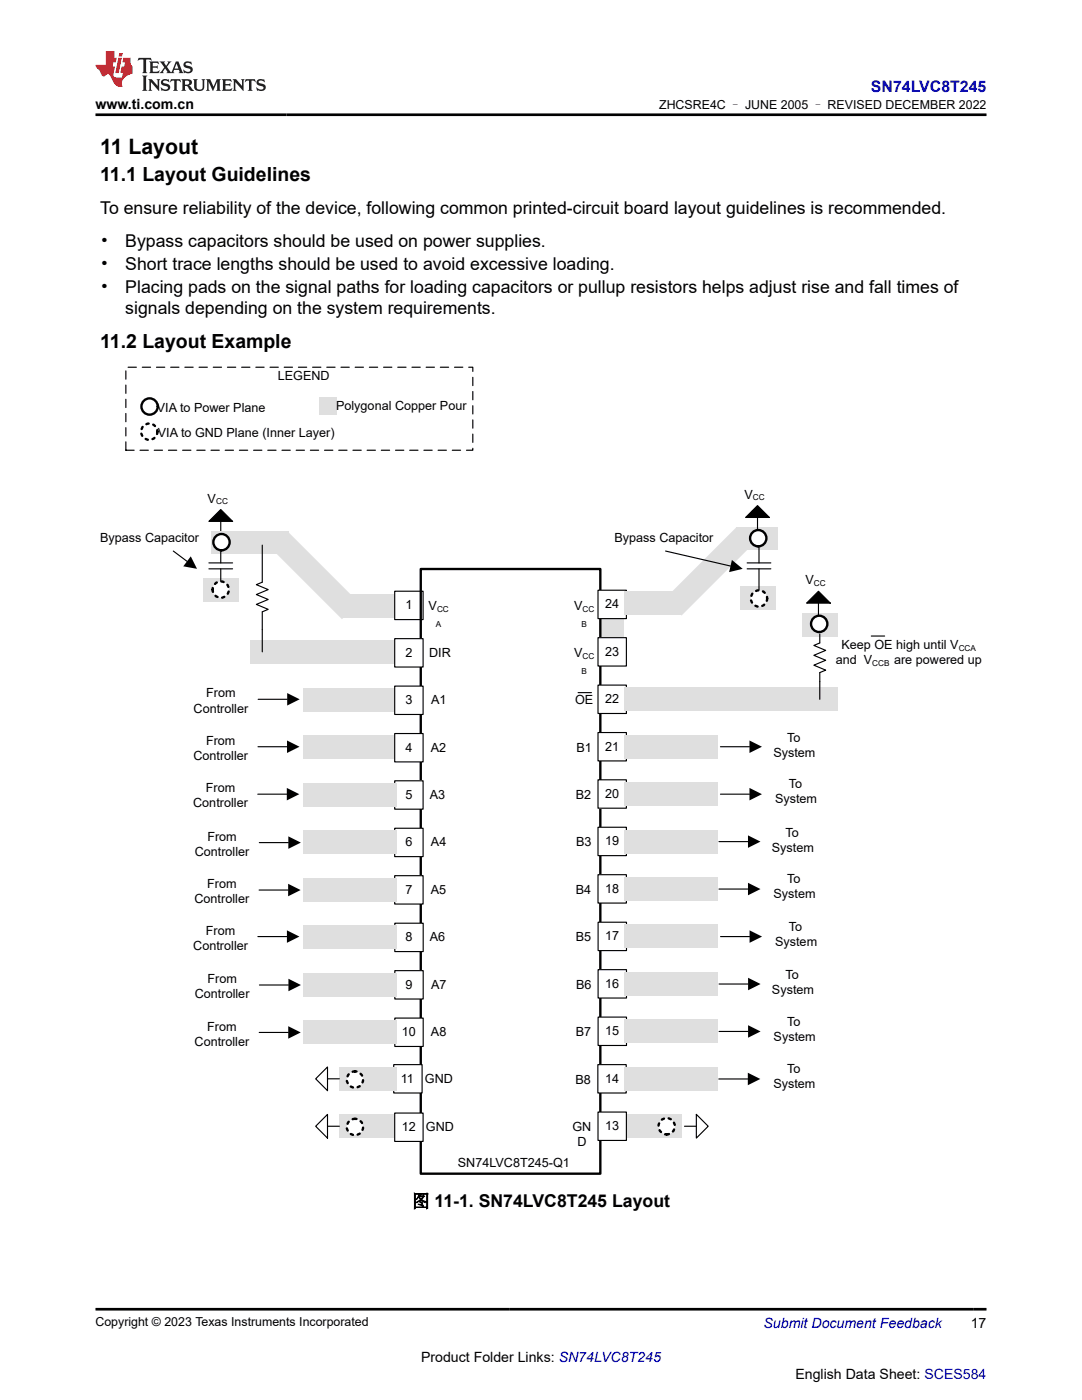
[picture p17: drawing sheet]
<svg xmlns="http://www.w3.org/2000/svg" width="216mm" height="279mm" viewBox="0 0 216 279" stroke-linecap="round" stroke-linejoin="round" font-family="sans-serif">
<defs><g id="words">
<text font-size="4.2" x="20" y="30.7">11 Layout</text>
<g font-size="3.9">
<text x="20" y="36.1">11.1 Layout Guidelines</text>
<text x="20" y="69.4">11.2 Layout Example</text>
</g>
<g font-size="3.5">
<text x="20" y="42.6">To ensure reliability of the device, following common printed-circuit board layout guidelines is recommended.</text>
<text x="20" y="49.3">•</text>
<text x="20" y="53.9">•</text>
<text x="25" y="49.3">Bypass capacitors should be used on power supplies.</text>
<text x="25" y="53.9">Short trace lengths should be used to avoid excessive loading.</text>
<text x="20" y="58.5">•</text>
<text x="25" y="58.5">Placing pads on the signal paths for loading capacitors or pullup resistors helps adjust rise and fall times of</text>
<text x="25" y="62.7">signals depending on the system requirements.</text>
<text x="82.2" y="240.9">图 11-1. SN74LVC8T245 Layout</text>
</g>
<text font-size="3.2" fill="#00f" x="173.8" y="18.3">SN74LVC8T245</text>
<g font-size="2.8">
<text x="19" y="21.7">www.ti.com.cn</text>
<text x="193.7" y="265">17</text>
<text x="84" y="271.9">Product Folder Links: SN74LVC8T245</text>
<text x="158.7" y="275.3">English Data Sheet: SCES584</text>
</g>
<text font-size="2.8" fill="#00f" x="152.4" y="265">Submit Document Feedback</text>
<g font-size="2.5">
<text x="131.5" y="21.8">ZHCSRE4C – JUNE 2005 – REVISED DECEMBER 2022</text>
<text x="55.4" y="75.9">LEGEND</text>
<text x="31.3" y="82.2">VIA to Power Plane</text>
<text x="67.1" y="81.8">Polygonal Copper Pour</text>
<text x="31.5" y="87.2">VIA to GND Plane (Inner Layer)</text>
<text x="41.4" y="100.3">V</text>
<text x="148.5" y="99.5">V</text>
<text x="20" y="108.2">Bypass Capacitor</text>
<text x="122.6" y="108.2">Bypass Capacitor</text>
<text x="160.7" y="116.6">V</text>
<text x="80.9" y="121.6">1</text>
<text x="85.5" y="121.8">V</text>
<text x="114.5" y="121.8">V</text>
<text x="120.8" y="121.4">24</text>
<text x="80.9" y="131">2</text>
<text x="85.6" y="131.1">DIR</text>
<text x="114.5" y="131.1">V</text>
<text x="120.8" y="130.8">23</text>
<text x="167.9" y="129.5">Keep OE high until V</text>
<text x="166.8" y="132.5">and V</text>
<text x="178.4" y="132.5">are powered up</text>
<text x="38.6" y="142.2">Controller</text>
<text x="41.1" y="139.2">From</text>
<text x="80.9" y="140.5">3</text>
<text x="86" y="140.6">A1</text>
<text x="114.8" y="140.6">OE</text>
<text x="120.8" y="140.3">22</text>
<text x="41.1" y="148.6">From</text>
<text x="80.9" y="150">4</text>
<text x="120.8" y="149.8">21</text>
<text x="157" y="148.1">To</text>
<text x="38.6" y="151.7">Controller</text>
<text x="86" y="150">A2</text>
<text x="115" y="150">B1</text>
<text x="154.3" y="151.1">System</text>
<text x="38.6" y="161.1">Controller</text>
<text x="41.1" y="158.1">From</text>
<text x="80.9" y="159.4">5</text>
<text x="85.8" y="159.5">A3</text>
<text x="114.9" y="159.5">B2</text>
<text x="120.8" y="159.2">20</text>
<text x="154.6" y="160.3">System</text>
<text x="157.4" y="157.3">To</text>
<text x="41.4" y="167.8">From</text>
<text x="156.7" y="167">To</text>
<text x="38.9" y="170.8">Controller</text>
<text x="80.9" y="168.9">6</text>
<text x="86" y="168.9">A4</text>
<text x="115" y="168.9">B3</text>
<text x="120.8" y="168.7">19</text>
<text x="154" y="170">System</text>
<text x="41.3" y="177.2">From</text>
<text x="80.9" y="178.3">7</text>
<text x="86" y="178.4">A5</text>
<text x="114.9" y="178.4">B4</text>
<text x="120.8" y="178.2">18</text>
<text x="154.4" y="179.3">System</text>
<text x="157.1" y="176.3">To</text>
<text x="38.8" y="180.3">Controller</text>
<text x="157.4" y="185.7">To</text>
<text x="38.6" y="189.6">Controller</text>
<text x="41.1" y="186.5">From</text>
<text x="80.9" y="187.8">8</text>
<text x="85.8" y="187.9">A6</text>
<text x="114.9" y="187.9">B5</text>
<text x="120.8" y="187.6">17</text>
<text x="154.7" y="188.8">System</text>
<text x="41.4" y="196.2">From</text>
<text x="80.9" y="197.3">9</text>
<text x="86" y="197.4">A7</text>
<text x="115" y="197.4">B6</text>
<text x="120.8" y="197.1">16</text>
<text x="156.8" y="195.4">To</text>
<text x="38.9" y="199.2">Controller</text>
<text x="154" y="198.4">System</text>
<text x="38.8" y="208.7">Controller</text>
<text x="41.4" y="205.7">From</text>
<text x="80.2" y="206.8">10</text>
<text x="86" y="206.8">A8</text>
<text x="114.9" y="206.8">B7</text>
<text x="120.8" y="206.6">15</text>
<text x="154.4" y="207.7">System</text>
<text x="157.1" y="204.7">To</text>
<text x="157" y="214.2">To</text>
<text x="80" y="216.1">11</text>
<text x="84.8" y="216.1">GND</text>
<text x="114.8" y="216.3">B8</text>
<text x="120.7" y="216.1">14</text>
<text x="154.3" y="217.2">System</text>
<text x="80.2" y="225.7">12</text>
<text x="85" y="225.8">GND</text>
<text x="114.2" y="225.8">GN</text>
<text x="120.8" y="225.5">13</text>
<text x="91.4" y="232.9">SN74LVC8T245-Q1</text>
<text x="115.2" y="228.8">D</text>
<text x="19" y="264.7">Copyright © 2023 Texas Instruments Incorporated</text>
</g>
<g font-size="1.6">
<text x="43.1" y="100.7">CC</text>
<text x="150.2" y="99.9">CC</text>
<text x="42.9" y="103.7">A</text>
<text x="150" y="102.9">B</text>
<text x="162.4" y="117">CC</text>
<text x="87" y="125.2">A</text>
<text x="87.2" y="122.2">CC</text>
<text x="116" y="125.2">B</text>
<text x="116.2" y="122.2">CC</text>
<text x="162.2" y="120">A</text>
<text x="116.2" y="131.4">CC</text>
<text x="191.3" y="129.9">CCA</text>
<text x="116" y="134.5">B</text>
<text x="174" y="132.9">CCB</text>
</g>
</g></defs>
<path d="M60.7 137.3h18.5v4.8h-18.5z" fill-rule="evenodd" fill="#dfdfdf"/>
<path d="M51.5 139.6h5.8" fill="none" stroke="#000" stroke-width=".23"/>
<path d="M57.3 138.3l2.5 1.3-2.5 1.2z" fill="#000"/>
<g fill="#dfdfdf">
<path d="M40.5 115.3h7.1v4.7h-7.1z" fill-rule="evenodd"/>
<path d="M60.6 146.8h18.6v4.7h-18.6z" fill-rule="evenodd"/>
<path d="M68.2 118.7h11.5v4.7h-11.5z" fill-rule="evenodd"/>
<path d="M147.6 117.1h7.1v4.7h-7.1z" fill-rule="evenodd"/>
<path d="M67.6 222.4h11.5v4.7h-11.5z" fill-rule="evenodd"/>
<path d="M50 127.7h33.7v4.8h-33.7z" fill-rule="evenodd"/>
<path d="M119.8 118.3h4.7v14.2h-4.7z" fill-rule="evenodd"/>
</g>
<path d="M78.8 118h5.6v5.7h-5.6z" fill-rule="evenodd" fill="#fff"/>
<path d="M78.8 118h5.6v5.7h-5.6z" fill="none" stroke="#000" stroke-width=".23"/>
<path d="M84 113.6h35.8v120.6h-35.8z" fill="none" stroke="#000" stroke-width=".47"/>
<path d="M78.8 127.5h5.6v5.6h-5.6z" fill-rule="evenodd" fill="#fff"/>
<path d="M78.8 127.5h5.6v5.6h-5.6z" fill="none" stroke="#000" stroke-width=".23"/>
<path d="M78.8 136.9h5.6v5.7h-5.6z" fill-rule="evenodd" fill="#fff"/>
<path d="M78.8 136.9h5.6v5.7h-5.6z" fill="none" stroke="#000" stroke-width=".23"/>
<path d="M78.8 146.4h5.6v5.7h-5.6z" fill-rule="evenodd" fill="#fff"/>
<path d="M78.8 146.4h5.6v5.7h-5.6z" fill="none" stroke="#000" stroke-width=".23"/>
<path d="M119.3 117.8h5.7v5.7h-5.7z" fill-rule="evenodd" fill="#fff"/>
<path d="M119.3 117.8h5.7v5.7h-5.7z" fill="none" stroke="#000" stroke-width=".23"/>
<circle cx="29.8" cy="81.1" r="1.63" fill="#fff"/>
<circle cx="29.8" cy="81.1" r="1.63" fill="none" stroke="#000" stroke-width=".47"/>
<circle cx="29.8" cy="86.2" r="1.63" fill="#fff"/>
<path d="M31.4 86.2a1.63 1.63 0 0 1-2.3 1.4 1.63 1.63 0 0 1-.4-2.7 1.63 1.63 0 0 1 2.7 .8v.5" fill="none" stroke="#000" stroke-width=".47" stroke-dasharray=".5 .9"/>
<path d="M63.6 79.2h3.5v3.6h-3.5z" fill-rule="evenodd" fill="#dfdfdf"/>
<path d="M25.1 73.3h69.2v16.6h-69.2z" fill="none" stroke="#000" stroke-width=".24" stroke-dasharray="1.7 1.2"/>
<path d="M34.6 110l2.7 2" fill="none" stroke="#000" stroke-width=".23"/>
<path d="M38.1 111l1.2 2.5-2.7-.5z" fill="#000"/>
<path d="M119.3 127.3h5.7v5.6h-5.7z" fill-rule="evenodd" fill="#fff"/>
<path d="M119.3 127.3h5.7v5.6h-5.7z" fill="none" stroke="#000" stroke-width=".23"/>
<path d="M119.3 136.7h5.7v5.7h-5.7z" fill-rule="evenodd" fill="#fff"/>
<path d="M119.3 136.7h5.7v5.7h-5.7z" fill="none" stroke="#000" stroke-width=".23"/>
<path d="M119.3 146.2h5.7v5.7h-5.7z" fill-rule="evenodd" fill="#fff"/>
<path d="M119.3 146.2h5.7v5.7h-5.7z" fill="none" stroke="#000" stroke-width=".23"/>
<g fill="#dfdfdf">
<path d="M124.6 222.4h11.5v4.7h-11.5z" fill-rule="evenodd"/>
<path d="M124.5 118.1h11.5v4.7h-11.5z" fill-rule="evenodd"/>
<path d="M132.7 119.5l14.2-14.2 3.3 3.3-14.2 14.2z" fill-rule="evenodd"/>
<path d="M146.9 105.3h8.2v4.4h-8.2z" fill-rule="evenodd"/>
</g>
<path d="M149.1 113.5h4.7M149.1 112.3h4.7M151.4 108.8v3.5M151.4 113.5v4.2" fill="none" stroke="#000" stroke-width=".23"/>
<circle cx="151.4" cy="119.4" r="1.63" fill="#fff"/>
<path d="M153.1 119.4a1.63 1.63 0 0 1-2.3 1.5 1.63 1.63 0 0 1-.4-2.7 1.63 1.63 0 0 1 2.6 .8l.1 .4" fill="none" stroke="#000" stroke-width=".47" stroke-dasharray=".5 .9"/>
<path d="M41.7 104.1l2.4-2.4 2.3 2.4zM44.1 104.1v2.3M132.8 110l13 3M51.5 149h5.8" fill="none" stroke="#000" stroke-width=".23"/>
<path d="M41.7 104.1l2.4-2.4 2.3 2.4zM146 111.7l2.2 1.8-2.7 .7zM57.3 147.8l2.5 1.2-2.5 1.3z" fill="#000"/>
<g fill="#dfdfdf">
<path d="M57.4 106l14.2 14.2-3.4 3.4-14.2-14.2z" fill-rule="evenodd"/>
<path d="M42.2 106.2h15.4v4.4h-15.4z" fill-rule="evenodd"/>
</g>
<path d="M41.7 113.5h4.7M41.7 112.3h4.7M44 108.8v3.5M44 113.5v4.2" fill="none" stroke="#000" stroke-width=".23"/>
<circle cx="44" cy="117.7" r="1.63" fill="#fff"/>
<path d="M42.4 117.7a1.63 1.63 0 0 0 2.3 1.4 1.63 1.63 0 0 0 .4-2.7 1.63 1.63 0 0 0-2.6 .8l-.1 .5" fill="none" stroke="#000" stroke-width=".47" stroke-dasharray=".5 .9"/>
<path d="M78.8 155.8h5.6v5.7h-5.6z" fill-rule="evenodd" fill="#fff"/>
<path d="M78.8 155.8h5.6v5.7h-5.6z" fill="none" stroke="#000" stroke-width=".23"/>
<path d="M78.8 165.3h5.6v5.7h-5.6z" fill-rule="evenodd" fill="#fff"/>
<path d="M78.8 165.3h5.6v5.7h-5.6z" fill="none" stroke="#000" stroke-width=".23"/>
<path d="M78.8 174.8h5.6v5.6h-5.6z" fill-rule="evenodd" fill="#fff"/>
<path d="M78.8 174.8h5.6v5.6h-5.6z" fill="none" stroke="#000" stroke-width=".23"/>
<path d="M78.8 222.1h5.6v5.7h-5.6z" fill-rule="evenodd" fill="#fff"/>
<path d="M78.8 222.1h5.6v5.7h-5.6z" fill="none" stroke="#000" stroke-width=".23"/>
<path d="M119.3 155.6h5.7v5.7h-5.7z" fill-rule="evenodd" fill="#fff"/>
<path d="M119.3 155.6h5.7v5.7h-5.7z" fill="none" stroke="#000" stroke-width=".23"/>
<path d="M119.3 165.1h5.7v5.7h-5.7z" fill-rule="evenodd" fill="#fff"/>
<path d="M119.3 165.1h5.7v5.7h-5.7z" fill="none" stroke="#000" stroke-width=".23"/>
<path d="M119.3 174.6h5.7v5.6h-5.7z" fill-rule="evenodd" fill="#fff"/>
<path d="M119.3 174.6h5.7v5.6h-5.7z" fill="none" stroke="#000" stroke-width=".23"/>
<path d="M119.3 221.9h5.7v5.7h-5.7z" fill-rule="evenodd" fill="#fff"/>
<path d="M115.4 138.2h2.6M119.3 221.9h5.7v5.7h-5.7z" fill="none" stroke="#000" stroke-width=".23"/>
<circle cx="44.2" cy="108.2" r="1.63" fill="#fff"/>
<circle cx="44.2" cy="108.2" r="1.63" fill="none" stroke="#000" stroke-width=".47"/>
<path d="M124.5 137.2h42.6v4.7h-42.6z" fill-rule="evenodd" fill="#dfdfdf"/>
<path d="M148.8 103.3l2.4-2.4 2.3 2.4z" fill="#000"/>
<path d="M148.8 103.3l2.4-2.4 2.3 2.4zM151.2 103.3v2.3" fill="none" stroke="#000" stroke-width=".23"/>
<circle cx="151.3" cy="107.4" r="1.63" fill="#fff"/>
<circle cx="151.3" cy="107.4" r="1.63" fill="none" stroke="#000" stroke-width=".47"/>
<path d="M52.3 108.8v7.4l-1.2 .5 2.4 1-2.4 1 2.4 .9-2.4 1 2.4 1-1.2 .5v8" fill="none" stroke="#000" stroke-width=".23"/>
<path d="M60.6 156.3h18.5v4.7h-18.5z" fill-rule="evenodd" fill="#dfdfdf"/>
<path d="M51.4 158.5h5.8" fill="none" stroke="#000" stroke-width=".23"/>
<path d="M57.2 157.2l2.5 1.3-2.5 1.2z" fill="#000"/>
<path d="M124.6 146.7h18.6v4.7h-18.6z" fill-rule="evenodd" fill="#dfdfdf"/>
<path d="M143.8 149h5.7" fill="none" stroke="#000" stroke-width=".23"/>
<path d="M149.5 147.8l2.5 1.2-2.5 1.3z" fill="#000"/>
<path d="M124.6 156.1h18.6v4.7h-18.6z" fill-rule="evenodd" fill="#dfdfdf"/>
<path d="M143.8 158.5h5.7" fill="none" stroke="#000" stroke-width=".23"/>
<path d="M149.5 157.2l2.5 1.3-2.5 1.2z" fill="#000"/>
<g fill="#dfdfdf">
<path d="M60.5 165.7h18.6v4.8h-18.6z" fill-rule="evenodd"/>
<path d="M60.5 175.2h18.6v4.7h-18.6z" fill-rule="evenodd"/>
<path d="M124.6 165.6h18.5v4.7h-18.5z" fill-rule="evenodd"/>
<path d="M124.6 175h18.5v4.7h-18.5z" fill-rule="evenodd"/>
</g>
<circle cx="70.8" cy="224.9" r="1.63" fill="#fff"/>
<path d="M70.8 223.3a1.63 1.63 0 0 0-1.5 2.3 1.63 1.63 0 0 0 2.8 .4 1.63 1.63 0 0 0-.8-2.7h-.5" fill="none" stroke="#000" stroke-width=".47" stroke-dasharray=".5 .9"/>
<path d="M65.4 222.4v4.7l-2.4-2.3zM65.4 224.8h2.3" fill="none" stroke="#000" stroke-width=".23"/>
<circle cx="133" cy="224.8" r="1.63" fill="#fff"/>
<path d="M133 226.4a1.63 1.63 0 0 0 1.5-2.3 1.63 1.63 0 0 0-2.7-.4 1.63 1.63 0 0 0 .8 2.6l.4 .1" fill="none" stroke="#000" stroke-width=".47" stroke-dasharray=".5 .9"/>
<path d="M136.6 224.8h2.3M138.9 222.4l2.4 2.4-2.4 2.3z" fill="none" stroke="#000" stroke-width=".23"/>
<path d="M160 122.5h7.1v4.7h-7.1z" fill-rule="evenodd" fill="#dfdfdf"/>
<path d="M160.9 120.4l2.4-2.4 2.4 2.4z" fill="#000"/>
<path d="M160.9 120.4l2.4-2.4 2.4 2.4zM163.3 120.4v2.3" fill="none" stroke="#000" stroke-width=".23"/>
<circle cx="163.5" cy="124.5" r="1.63" fill="#fff"/>
<circle cx="163.5" cy="124.5" r="1.63" fill="none" stroke="#000" stroke-width=".47"/>
<path d="M163.6 126.5v1.8l-1.2 .5 2.4 1-2.4 1 2.4 1-2.4 1 2.4 .9-1.2 .5v1.8M51.7 177.6h5.8M51.7 168.2h5.8M143.5 168h5.8M143.5 177.4h5.8" fill="none" stroke="#000" stroke-width=".23"/>
<path d="M57.5 176.4l2.5 1.2-2.5 1.3zM57.5 166.9l2.5 1.3-2.5 1.2zM149.3 166.7l2.4 1.3-2.4 1.2zM149.3 176.2l2.4 1.2-2.4 1.3z" fill="#000"/>
<path d="M78.8 184.2h5.6v5.7h-5.6z" fill-rule="evenodd" fill="#fff"/>
<path d="M78.8 184.2h5.6v5.7h-5.6z" fill="none" stroke="#000" stroke-width=".23"/>
<path d="M78.8 193.7h5.6v5.7h-5.6z" fill-rule="evenodd" fill="#fff"/>
<path d="M78.8 193.7h5.6v5.7h-5.6z" fill="none" stroke="#000" stroke-width=".23"/>
<path d="M78.8 203.2h5.6v5.6h-5.6z" fill-rule="evenodd" fill="#fff"/>
<path d="M78.8 203.2h5.6v5.6h-5.6z" fill="none" stroke="#000" stroke-width=".23"/>
<path d="M119.3 184h5.7v5.7h-5.7z" fill-rule="evenodd" fill="#fff"/>
<path d="M119.3 184h5.7v5.7h-5.7z" fill="none" stroke="#000" stroke-width=".23"/>
<path d="M119.3 193.5h5.7v5.7h-5.7z" fill-rule="evenodd" fill="#fff"/>
<path d="M119.3 193.5h5.7v5.7h-5.7z" fill="none" stroke="#000" stroke-width=".23"/>
<path d="M119.3 203h5.7v5.6h-5.7z" fill-rule="evenodd" fill="#fff"/>
<path d="M119.3 203h5.7v5.6h-5.7z" fill="none" stroke="#000" stroke-width=".23"/>
<path d="M60.6 184.7h18.6v4.7h-18.6z" fill-rule="evenodd" fill="#dfdfdf"/>
<path d="M51.5 186.9h5.8" fill="none" stroke="#000" stroke-width=".23"/>
<path d="M57.3 185.7l2.4 1.2-2.4 1.3z" fill="#000"/>
<path d="M124.7 184.5h18.5v4.7h-18.5z" fill-rule="evenodd" fill="#dfdfdf"/>
<path d="M143.8 186.9h5.8" fill="none" stroke="#000" stroke-width=".23"/>
<path d="M149.6 185.7l2.5 1.2-2.5 1.3z" fill="#000"/>
<g fill="#dfdfdf">
<path d="M60.6 194.2h18.5v4.7h-18.5z" fill-rule="evenodd"/>
<path d="M60.6 203.6h18.5v4.8h-18.5z" fill-rule="evenodd"/>
<path d="M124.6 194h18.5v4.8h-18.5z" fill-rule="evenodd"/>
<path d="M124.6 203.4h18.5v4.7h-18.5z" fill-rule="evenodd"/>
</g>
<path d="M51.8 196.6h5.8M143.5 196.4h5.8M51.7 206h5.8M143.5 205.8h5.8" fill="none" stroke="#000" stroke-width=".23"/>
<path d="M57.6 195.3l2.4 1.3-2.4 1.2zM149.3 195.1l2.5 1.3-2.5 1.2zM57.5 204.8l2.5 1.2-2.5 1.3zM149.3 204.6l2.5 1.2-2.5 1.3z" fill="#000"/>
<path d="M78.6 212.5h5.6v5.6h-5.6z" fill-rule="evenodd" fill="#fff"/>
<path d="M78.6 212.5h5.6v5.6h-5.6z" fill="none" stroke="#000" stroke-width=".23"/>
<path d="M119.3 212.5h5.7v5.6h-5.7z" fill-rule="evenodd" fill="#fff"/>
<path d="M119.3 212.5h5.7v5.6h-5.7z" fill="none" stroke="#000" stroke-width=".23"/>
<path d="M124.5 212.9h18.6v4.7h-18.6z" fill-rule="evenodd" fill="#dfdfdf"/>
<path d="M173.9 126.9h2.6M143.4 215.3h5.8" fill="none" stroke="#000" stroke-width=".23"/>
<path d="M149.2 214.1l2.5 1.2-2.5 1.3z" fill="#000"/>
<path d="M163.6 136v3.6" fill="none" stroke="#000" stroke-width=".24"/>
<path d="M67.6 212.9h11.5v4.8h-11.5z" fill-rule="evenodd" fill="#dfdfdf"/>
<circle cx="70.8" cy="215.4" r="1.63" fill="#fff"/>
<path d="M70.8 213.8a1.63 1.63 0 0 0-1.5 2.3 1.63 1.63 0 0 0 2.8 .4 1.63 1.63 0 0 0-.8-2.6l-.5-.1" fill="none" stroke="#000" stroke-width=".47" stroke-dasharray=".5 .9"/>
<path d="M65.4 212.9v4.8l-2.4-2.4zM65.4 215.3h2.3" fill="none" stroke="#000" stroke-width=".23"/>
<path d="M27.7 11.6l-.2 .5 .5-.2h.6v.1v2.2l-.2 .4h1l-.2-.4v-2.2v-.1h.5l.5 .2-.1-.5zM29.8 12.3l.2 .4v1.5l-.2 .4h1.9l.1-.6a1.08 1.08 0 0 1-1.3 .2v-.7h.6l.4 .2v-.7l-.4 .2h-.6v-.5l.2-.2a1 1 0 0 1 1 .3l-.1-.5zM31.8 12.3l1 1.1-1 1.2h.9l-.2-.2 .4-.8 .5 .8-.2 .2h1.6l-.2-.2 .1-.5h1l.1 .5-.1 .2h.9l-.2-.3-.8-2h-.5l-1 2.2-.8-1.1 .9-1.1h-.8l.2 .2-.5 .6-.3-.6 .1-.2zM35.2 12.7l.4 1h-.8zM36.8 12.4a.65 .65 0 0 0-.2 .7 .65 .65 0 0 0 .6 .5l.7 .1 .1 .3a.79 .79 0 0 1-.7 .4 .79 .79 0 0 1-.7-.5l.1 .7 .2-.1a.93 .93 0 0 0 1.1 .1 .93 .93 0 0 0 .4-1 1.46 1.46 0 0 0-1.2-.6l-.1-.3a1.09 1.09 0 0 1 1.2 .2l-.2-.6-.1 .1-.6-.2zM28.4 15.1l.2 .4v2.2l-.2 .4h1l-.2-.4v-2.2l.2-.4zM29.6 15.8l.2 .4v1.5l-.2 .4h.8l-.3-.4v-1.3l1.7 1.8v-2l.2-.4h-.8l.2 .2 .1 1.1-1.2-1.3zM32.3 15.9a.65 .65 0 0 0-.2 .8 .65 .65 0 0 0 .7 .4l.6 .2 .1 .2a.79 .79 0 0 1-.7 .4 .79 .79 0 0 1-.7-.5l.1 .7 .2-.1a.93 .93 0 0 0 1.1 .1 .93 .93 0 0 0 .4-.9 1.46 1.46 0 0 0-1.2-.6l-.1-.4a1.09 1.09 0 0 1 1.2 .2l-.2-.6-.1 .1-.6-.1zM34.1 15.8l-.1 .6a.63 .63 0 0 1 .7-.3l.1 1.6-.3 .4h1l-.2-.4v-1.6a.66 .66 0 0 1 .8 .3l-.1-.6zM36.2 15.8l.2 .4v1.5l-.2 .4h.9l-.2-.2v-.7h.5l.1 .2a.79 .79 0 0 0 1.2 .6l-1-.9a.61 .61 0 0 0 .6-.6 .61 .61 0 0 0-.5-.7zM36.9 16.1h.2a.47 .47 0 0 1 .5 .1 .47 .47 0 0 1 .1 .5l-.2 .1-.6 .1zM38.5 15.8l.2 .2a2.27 2.27 0 0 0 .4 2 1.04 1.04 0 0 0 1.7-.7v-1.3l.2-.2h-.8l.2 .4v1.1a.6 .6 0 0 1-.6 .6 .6 .6 0 0 1-.6-.6v-1.1l.3-.4zM41.1 15.8l.2 .4v1.5l-.2 .4h.7l-.2-.4v-1.4l.9 1.9 .8-1.9v1.4l-.2 .4h1l-.3-.4v-1.5l.3-.4h-.8l-.7 1.5-.7-1.5zM44.3 15.8l.2 .4v1.5l-.2 .4h1.9l.1-.6a1.09 1.09 0 0 1-1.3 .2v-.7h.6l.4 .2v-.6l-.4 .2h-.6v-.6l.2-.1a1.01 1.01 0 0 1 1 .3l-.1-.6zM46.4 15.8l.3 .4v1.5l-.3 .4h.8l-.2-.4v-1.3l1.6 1.8v-2l.2-.4h-.7l.2 .2v1.1l-1.2-1.3zM49 15.8l-.1 .6a.63 .63 0 0 1 .8-.3v1.6l-.3 .4h1l-.2-.4v-1.6a.66 .66 0 0 1 .8 .3l-.1-.6zM51.4 15.9a.65 .65 0 0 0-.2 .8 .65 .65 0 0 0 .6 .4l.6 .2 .2 .2a.79 .79 0 0 1-.8 .4 .79 .79 0 0 1-.6-.5l.1 .7 .2-.1a.93 .93 0 0 0 1 .1 .93 .93 0 0 0 .5-.9 1.46 1.46 0 0 0-1.3-.6l-.1-.4a1.09 1.09 0 0 1 1.3 .2l-.2-.6-.2 .1-.5-.1z" fill="#231f20"/>
<path d="M21.1 10.2v2.8h-2.1l.1 .3 .9 1a.95 .95 0 0 0 .9 .9 .59 .59 0 0 1 .6-.4 .59 .59 0 0 1 .5 .4l.4 .7a1.59 1.59 0 0 0 2.1 1.4 1.61 1.61 0 0 1 1-2.3l1-.3-.1-1.5a1.59 1.59 0 0 1-.4-1.7h-1.4l-.2 .9h.5l-.1 .9h-.5l-.2 1v.2l.4 .1-.2 .9h-.6a.73 .73 0 0 1-1.1-.7l.3-1.5h-.5l.2-.9h.5l.2-.9h-.5v-1.3zM23.6 11.5l-.6 3.1h.7l.6-3.1zM23.8 10.6l-.1 .6h.7l.1-.6z" fill="#ed1c24"/>
<path d="M19 22.9h177.8M19 261.3h177.8" fill="none" stroke="#000" stroke-width=".53"/>
<use href="#words"/>
</svg>
